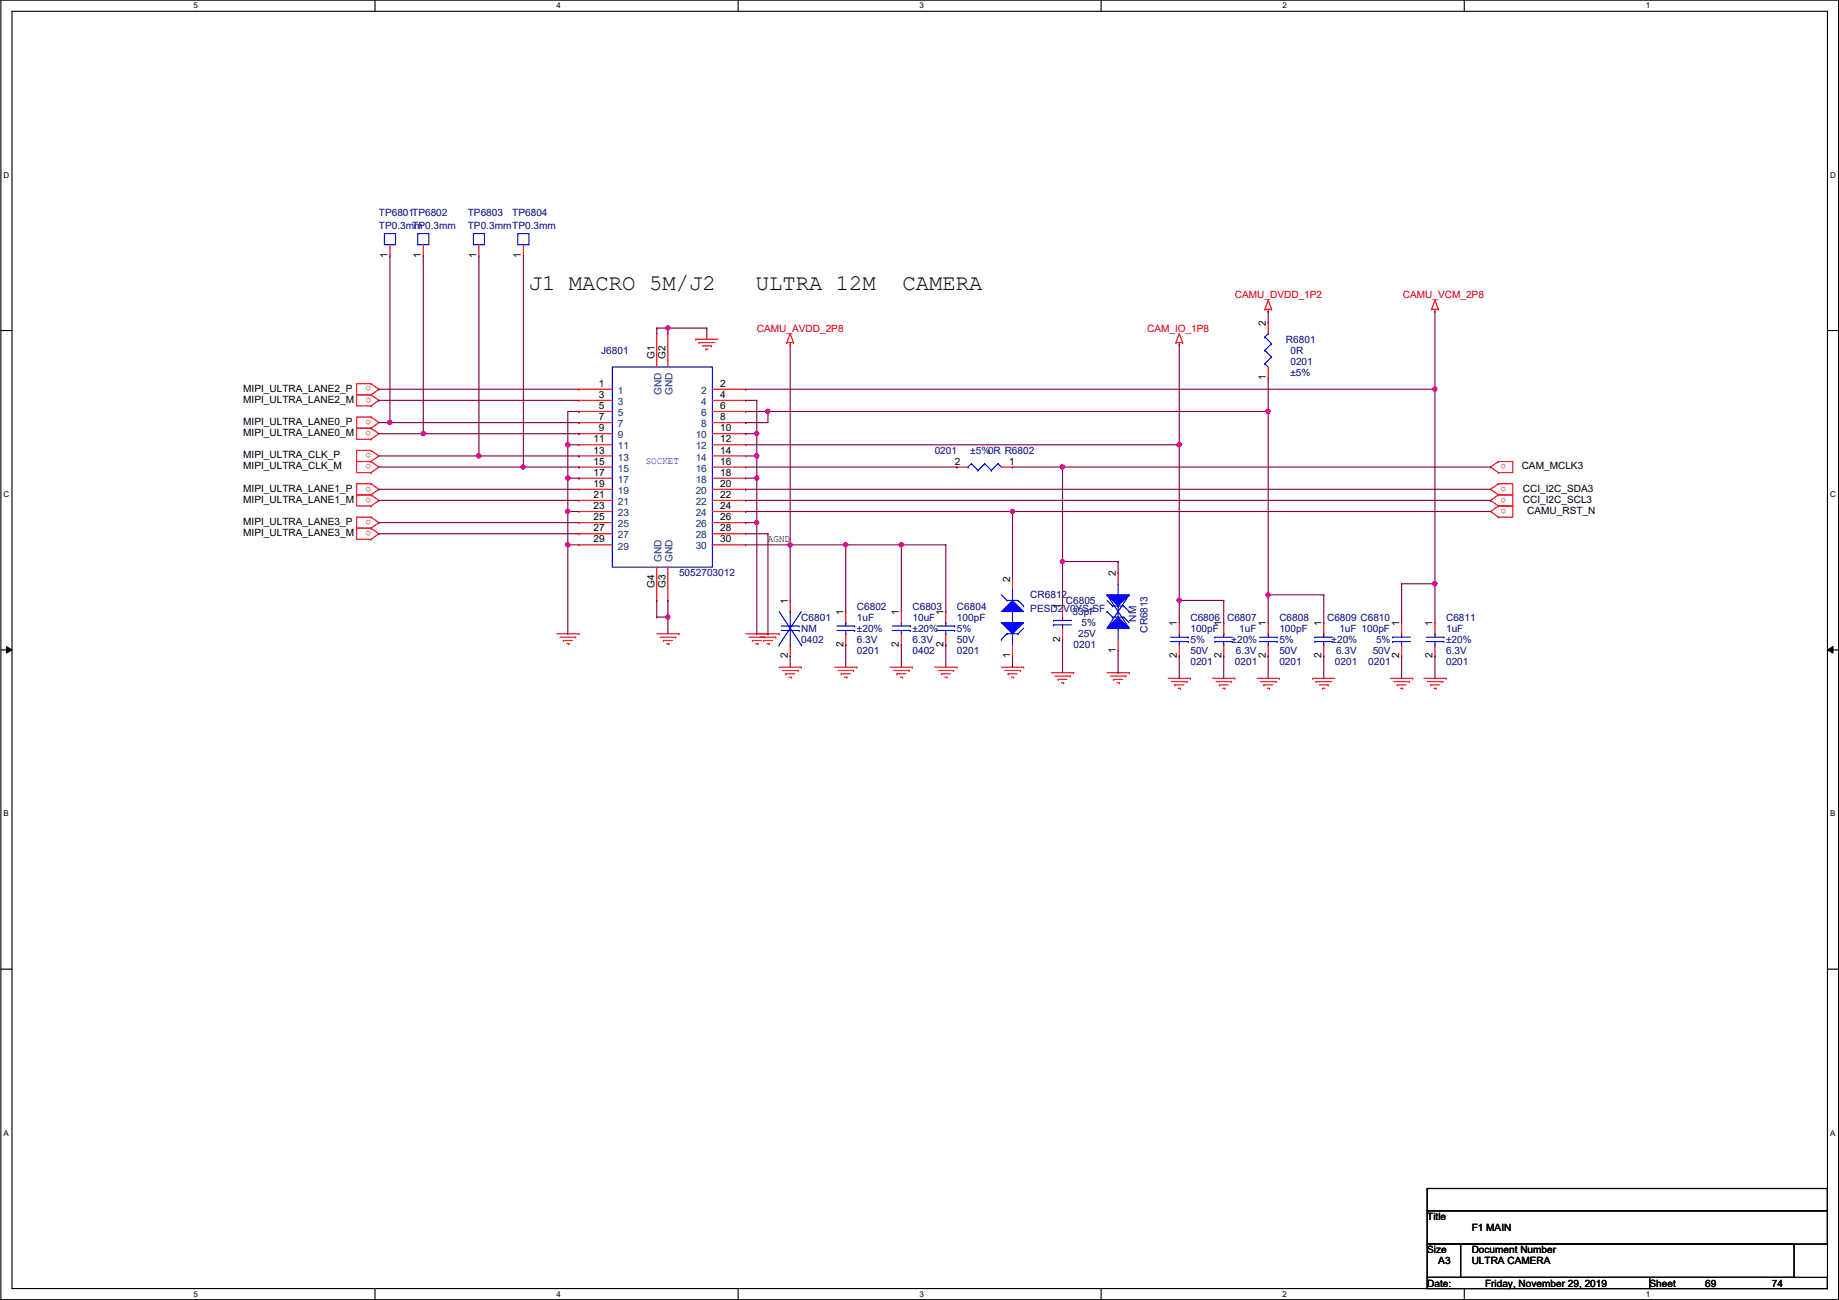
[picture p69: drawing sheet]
<svg xmlns="http://www.w3.org/2000/svg" width="420mm" height="297mm" viewBox="0 0 420 297" stroke-linecap="round" stroke-linejoin="round" font-family="sans-serif">
<defs><g id="words">
<g font-size="5.1">
<text x="120.8" y="66.3">J1 MACRO 5M/J2</text>
<text x="172.7" y="66.3">ULTRA 12M</text>
<text x="206.2" y="66.3">CAMERA</text>
</g>
<g font-size="2.3" fill="#000080">
<text x="86.6" y="49.4">TP6801TP6802</text>
<text x="86.6" y="52.4">TP0.3mm</text>
<text x="94.2" y="52.4">TP0.3mm</text>
<text x="106.9" y="49.4">TP6803</text>
<text x="106.9" y="52.4">TP0.3mmTP0.3mm</text>
<text x="117" y="49.4">TP6804</text>
<text x="137.4" y="80.9">J6801</text>
<text x="293.8" y="78.3">R6801</text>
<text x="294.8" y="80.9">0R</text>
<text x="294.8" y="83.4">0201</text>
<text x="294.8" y="85.9">±5%</text>
<text x="213.5" y="103.7">0201</text>
<text x="221.7" y="103.7">±5%0R R6802</text>
<text x="155.1" y="131.7">5052703012</text>
<text x="235.4" y="136.7">CR6812</text>
<text x="183.1" y="141.8">C6801</text>
<text x="195.8" y="139.3">C6802</text>
<text x="195.8" y="141.8">1uF</text>
<text x="208.5" y="139.3">C6803</text>
<text x="208.5" y="141.8">10uF</text>
<text x="218.6" y="139.3">C6804</text>
<text x="218.6" y="141.8">100pF</text>
<text x="235.4" y="139.8">PESD2V0YS-SF</text>
<text x="243.5" y="138">C6805</text>
<text x="245" y="140.5">33pF</text>
<text x="247.1" y="143.1">5%</text>
<text x="259.6" y="142" transform="rotate(-90 259.6 142)">NM</text>
<text x="272" y="141.8">C6806</text>
<text x="280.4" y="141.8">C6807</text>
<text x="292.3" y="141.8">C6808</text>
<text x="303.2" y="141.8">C6809 C6810</text>
<text x="330.4" y="141.8">C6811</text>
<text x="183.1" y="144.4">NM</text>
<text x="183.1" y="146.9">0402</text>
<text x="195.8" y="149.4">0201</text>
<text x="195.8" y="146.9">6.3V</text>
<text x="195.8" y="144.4">±20%</text>
<text x="208.5" y="149.4">0402</text>
<text x="208.5" y="146.9">6.3V</text>
<text x="208.5" y="144.4">±20%</text>
<text x="218.6" y="149.4">0201</text>
<text x="218.6" y="146.9">50V</text>
<text x="218.6" y="144.4">5%</text>
<text x="245.3" y="148.2">0201</text>
<text x="246.3" y="145.6">25V</text>
<text x="262.1" y="144.6" transform="rotate(-90 262.1 144.6)">CR6813</text>
<text x="272" y="144.4">100pF</text>
<text x="272" y="149.4">50V</text>
<text x="272" y="146.9">5%</text>
<text x="281.4" y="146.9">±20%</text>
<text x="282.4" y="149.4">6.3V</text>
<text x="283.1" y="144.4">1uF</text>
<text x="292.3" y="144.4">100pF</text>
<text x="292.3" y="149.4">50V</text>
<text x="292.3" y="146.9">5%</text>
<text x="304.2" y="146.9">±20%</text>
<text x="305.2" y="149.4">6.3V</text>
<text x="306" y="144.4">1uF 100pF</text>
<text x="313.6" y="149.4">50V</text>
<text x="314.4" y="146.9">5%</text>
<text x="330.4" y="144.4">1uF</text>
<text x="330.4" y="149.4">6.3V</text>
<text x="330.4" y="146.9">±20%</text>
<text x="272" y="152">0201</text>
<text x="282.1" y="152">0201</text>
<text x="292.3" y="152">0201</text>
<text x="305" y="152">0201</text>
<text x="312.6" y="152">0201</text>
<text x="330.4" y="152">0201</text>
</g>
<g font-size="2.3">
<text x="88.5" y="59" transform="rotate(-90 88.5 59)">1</text>
<text x="96.2" y="59" transform="rotate(-90 96.2 59)">1</text>
<text x="108.9" y="59" transform="rotate(-90 108.9 59)">1</text>
<text x="119" y="59" transform="rotate(-90 119 59)">1</text>
<text x="289.2" y="74.5" transform="rotate(-90 289.2 74.5)">2</text>
<text x="149.5" y="82.1" transform="rotate(-90 149.5 82.1)">G1</text>
<text x="152" y="82.1" transform="rotate(-90 152 82.1)">G2</text>
<text x="55.6" y="89.5">MIPI_ULTRA_LANE2_P</text>
<text x="136.8" y="88.4">1</text>
<text x="164.5" y="88.4">2</text>
<text x="289.2" y="86.9" transform="rotate(-90 289.2 86.9)">1</text>
<text x="55.6" y="92">MIPI_ULTRA_LANE2_M</text>
<text x="136.8" y="93.5">5</text>
<text x="136.8" y="90.9">3</text>
<text x="164.5" y="93.5">6</text>
<text x="164.5" y="90.9">4</text>
<text x="55.6" y="99.7">MIPI_ULTRA_LANE0_M</text>
<text x="55.6" y="97.1">MIPI_ULTRA_LANE0_P</text>
<text x="135.6" y="101.1">11</text>
<text x="136.8" y="98.5">9</text>
<text x="136.8" y="96">7</text>
<text x="164.5" y="101.1">12</text>
<text x="164.5" y="98.5">10</text>
<text x="164.5" y="96">8</text>
<text x="55.6" y="107.3">MIPI_ULTRA_CLK_M</text>
<text x="55.6" y="104.7">MIPI_ULTRA_CLK_P</text>
<text x="135.6" y="106.2">15</text>
<text x="135.6" y="103.6">13</text>
<text x="164.5" y="106.2">16</text>
<text x="164.5" y="103.6">14</text>
<text x="218.1" y="106.2">2</text>
<text x="230.6" y="106.2">1</text>
<text x="347.7" y="107.3">CAM_MCLK3</text>
<text x="55.6" y="112.4">MIPI_ULTRA_LANE1_P</text>
<text x="135.6" y="113.8">21</text>
<text x="135.6" y="111.2">19</text>
<text x="135.6" y="108.7">17</text>
<text x="164.5" y="113.8">22</text>
<text x="164.5" y="111.2">20</text>
<text x="164.5" y="108.7">18</text>
<text x="347.9" y="112.4">CCI_I2C_SDA3</text>
<text x="55.6" y="120">MIPI_ULTRA_LANE3_P</text>
<text x="55.6" y="114.9">MIPI_ULTRA_LANE1_M</text>
<text x="135.6" y="118.9">25</text>
<text x="135.6" y="116.3">23</text>
<text x="164.5" y="118.9">26</text>
<text x="164.5" y="116.3">24</text>
<text x="347.9" y="114.9">CCI_I2C_SCL3</text>
<text x="348.9" y="117.4">CAMU_RST_N</text>
<text x="55.6" y="122.5">MIPI_ULTRA_LANE3_M</text>
<text x="135.6" y="123.9">29</text>
<text x="135.6" y="121.4">27</text>
<text x="164.5" y="123.9">30</text>
<text x="164.5" y="121.4">28</text>
<text x="175.5" y="123.8">AGND</text>
<text x="254.9" y="131.6" transform="rotate(-90 254.9 131.6)">2</text>
<text x="149.5" y="134.4" transform="rotate(-90 149.5 134.4)">G4</text>
<text x="152" y="134.4" transform="rotate(-90 152 134.4)">G3</text>
<text x="180" y="138" transform="rotate(-90 180 138)">1</text>
<text x="230.8" y="132.9" transform="rotate(-90 230.8 132.9)">2</text>
<text x="192.7" y="140.5" transform="rotate(-90 192.7 140.5)">1</text>
<text x="205.4" y="140.5" transform="rotate(-90 205.4 140.5)">1</text>
<text x="215.5" y="140.5" transform="rotate(-90 215.5 140.5)">1</text>
<text x="242.2" y="139.2" transform="rotate(-90 242.2 139.2)">1</text>
<text x="268.9" y="143" transform="rotate(-90 268.9 143)">1</text>
<text x="279" y="143" transform="rotate(-90 279 143)">1</text>
<text x="289.2" y="143" transform="rotate(-90 289.2 143)">1</text>
<text x="301.9" y="143" transform="rotate(-90 301.9 143)">1</text>
<text x="319.7" y="143" transform="rotate(-90 319.7 143)">1</text>
<text x="327.3" y="143" transform="rotate(-90 327.3 143)">1</text>
<text x="192.7" y="147.9" transform="rotate(-90 192.7 147.9)">2</text>
<text x="205.4" y="147.9" transform="rotate(-90 205.4 147.9)">2</text>
<text x="215.5" y="147.9" transform="rotate(-90 215.5 147.9)">2</text>
<text x="242.2" y="146.6" transform="rotate(-90 242.2 146.6)">2</text>
<text x="254.9" y="149.1" transform="rotate(-90 254.9 149.1)">1</text>
<text x="180" y="150.4" transform="rotate(-90 180 150.4)">2</text>
<text x="230.8" y="150.4" transform="rotate(-90 230.8 150.4)">1</text>
<text x="268.9" y="150.4" transform="rotate(-90 268.9 150.4)">2</text>
<text x="279" y="150.4" transform="rotate(-90 279 150.4)">2</text>
<text x="289.2" y="150.4" transform="rotate(-90 289.2 150.4)">2</text>
<text x="301.9" y="150.4" transform="rotate(-90 301.9 150.4)">2</text>
<text x="319.7" y="150.4" transform="rotate(-90 319.7 150.4)">2</text>
<text x="327.3" y="150.4" transform="rotate(-90 327.3 150.4)">2</text>
<text x="326.1" y="278.7">Title</text>
<text x="336.2" y="281.3">F1 MAIN</text>
<text x="326.1" y="286.3">Size</text>
<text x="336.2" y="286.3">Document Number</text>
<text x="326.1" y="294">Date:</text>
<text x="328.6" y="288.9">A3</text>
<text x="336.2" y="288.9">ULTRA CAMERA</text>
<text x="339.3" y="294">Friday, November 29, 2019</text>
<text x="376.9" y="294">Sheet</text>
<text x="389.6" y="294">69</text>
<text x="404.8" y="294">74</text>
</g>
<g font-size="2.3" fill="#f00">
<text x="282.1" y="68.2">CAMU_DVDD_1P2</text>
<text x="320.5" y="68.2">CAMU_VCM_2P8</text>
<text x="172.9" y="75.8">CAMU_AVDD_2P8</text>
<text x="262.1" y="75.8">CAM_IO_1P8</text>
<text x="84.8" y="88.3" transform="rotate(180 84.8 88.3)">o</text>
<text x="84.8" y="95.9" transform="rotate(180 84.8 95.9)">o</text>
<text x="84.8" y="90.8" transform="rotate(180 84.8 90.8)">o</text>
<text x="84.8" y="98.5" transform="rotate(180 84.8 98.5)">o</text>
<text x="84.8" y="106.1" transform="rotate(180 84.8 106.1)">o</text>
<text x="84.8" y="103.5" transform="rotate(180 84.8 103.5)">o</text>
<text x="344.1" y="106.1" transform="rotate(180 344.1 106.1)">o</text>
<text x="84.8" y="113.7" transform="rotate(180 84.8 113.7)">o</text>
<text x="84.8" y="111.2" transform="rotate(180 84.8 111.2)">o</text>
<text x="344.1" y="113.7" transform="rotate(180 344.1 113.7)">o</text>
<text x="344.1" y="111.2" transform="rotate(180 344.1 111.2)">o</text>
<text x="84.8" y="118.8" transform="rotate(180 84.8 118.8)">o</text>
<text x="344.1" y="116.2" transform="rotate(180 344.1 116.2)">o</text>
<text x="84.8" y="121.3" transform="rotate(180 84.8 121.3)">o</text>
</g>
<g font-size="2.3" fill="#004080">
<text x="141.2" y="90">1</text>
<text x="160.2" y="90">2</text>
<text x="141.2" y="95.1">5</text>
<text x="141.2" y="92.5">3</text>
<text x="151.1" y="90.2" transform="rotate(-90 151.1 90.2)">GND</text>
<text x="153.7" y="90.2" transform="rotate(-90 153.7 90.2)">GND</text>
<text x="160.2" y="95.1">6</text>
<text x="160.2" y="92.5">4</text>
<text x="141.2" y="100.2">9</text>
<text x="141.2" y="97.6">7</text>
<text x="158.9" y="100.2">10</text>
<text x="160.2" y="97.6">8</text>
<text x="141.2" y="107.8">15</text>
<text x="141.2" y="105.2">13</text>
<text x="141.2" y="102.7">11</text>
<text x="158.9" y="107.8">16</text>
<text x="158.9" y="105.2">14</text>
<text x="158.9" y="102.7">12</text>
<text x="141.2" y="112.9">19</text>
<text x="141.2" y="110.3">17</text>
<text x="158.9" y="112.9">20</text>
<text x="158.9" y="110.3">18</text>
<text x="141.2" y="117.9">23</text>
<text x="141.2" y="115.4">21</text>
<text x="158.9" y="117.9">24</text>
<text x="158.9" y="115.4">22</text>
<text x="141.2" y="125.6">29</text>
<text x="141.2" y="123">27</text>
<text x="141.2" y="120.5">25</text>
<text x="158.9" y="125.6">30</text>
<text x="158.9" y="123">28</text>
<text x="158.9" y="120.5">26</text>
<text x="151.1" y="128.3" transform="rotate(-90 151.1 128.3)">GND</text>
<text x="153.7" y="128.3" transform="rotate(-90 153.7 128.3)">GND</text>
</g>
<text font-size="2.3" fill="#00f" x="147.5" y="106">SOCKET</text>
<g font-size="1.8">
<text x="44.2" y="1.9">5</text>
<text x="127.1" y="1.9">4</text>
<text x="210.1" y="1.9">3</text>
<text x="293" y="1.9">2</text>
<text x="376" y="1.9">1</text>
<text x=".8" y="40.6">D</text>
<text x="418.2" y="40.6">D</text>
<text x=".8" y="113.6">C</text>
<text x="418.2" y="113.6">C</text>
<text x=".8" y="186.6">B</text>
<text x="418.2" y="186.6">B</text>
<text x=".8" y="259.5">A</text>
<text x="418.2" y="259.5">A</text>
<text x="44.2" y="296.3">5</text>
<text x="127.1" y="296.3">4</text>
<text x="210.1" y="296.3">3</text>
<text x="293" y="296.3">2</text>
<text x="376" y="296.3">1</text>
</g>
</g></defs>
<path d="M.2 0h419.9v297h-419.9zM2.7 2.6h414.8v291.8h-414.8z" fill="none" stroke="#000" stroke-width=".25"/>
<g fill="#fff">
<path d="M44.2 .3h1v2h-1z"/>
<path d="M44.2 294.7h1v2h-1z"/>
</g>
<path d="M85.7 0v2.6M85.7 294.4v2.6" fill="none" stroke="#000" stroke-width=".25"/>
<g fill="#fff">
<path d="M127.1 .3h1v2h-1z"/>
<path d="M127.1 294.7h1v2h-1z"/>
</g>
<path d="M168.6 0v2.6M168.6 294.4v2.6" fill="none" stroke="#000" stroke-width=".25"/>
<g fill="#fff">
<path d="M210.1 .3h1v2h-1z"/>
<path d="M210.1 294.7h1v2h-1z"/>
</g>
<path d="M251.6 0v2.6M251.6 294.4v2.6" fill="none" stroke="#000" stroke-width=".25"/>
<g fill="#fff">
<path d="M293 .3h1v2h-1z"/>
<path d="M293 294.7h1v2h-1z"/>
</g>
<path d="M334.5 0v2.6M334.5 294.4v2.6" fill="none" stroke="#000" stroke-width=".25"/>
<g fill="#fff">
<path d="M376 .3h1v2h-1z"/>
<path d="M376 294.7h1v2h-1z"/>
<path d="M.8 39h1.3v2h-1.3z"/>
<path d="M418.2 39h1.2v2h-1.2z"/>
<path d="M.8 112h1.3v2h-1.3z"/>
<path d="M418.2 112h1.2v2h-1.2z"/>
</g>
<path d="M.2 75.5h2.5M417.5 75.5h2.6" fill="none" stroke="#000" stroke-width=".25"/>
<g fill="#fff">
<path d="M.8 185h1.2v1.9h-1.2z"/>
<path d="M418.2 185h1.1v1.9h-1.1z"/>
</g>
<path d="M.2 148.5h2.5M417.5 148.5h2.6" fill="none" stroke="#000" stroke-width=".25"/>
<path d="M1.5 147.7l1.2 .8-1.2 .7zM417.5 148.5l1.3-.8v1.5z" fill="#000"/>
<path d="M1.5 147.7l1.2 .8-1.2 .7zM417.5 148.5l1.3-.8v1.5z" fill="none" stroke="#000" stroke-width=".23"/>
<g fill="#fff">
<path d="M.8 257.9h1.2v2h-1.2z"/>
<path d="M418.2 257.9h1.1v2h-1.1z"/>
</g>
<path d="M.2 221.4h2.5M417.5 221.4h2.6M326.1 271.6h91.4v5h-91.4zM326.1 276.6h91.4v7.7h-91.4zM326.1 284.3h7.6v7.6h-7.6zM326.1 291.9h50.8v2.5h-50.8zM333.7 284.3h76.2v7.6h-76.2zM376.9 291.9h40.6v2.5h-40.6z" fill="none" stroke="#000" stroke-width=".25"/>
<g fill="none" stroke="#f00" stroke-width=".25">
<path d="M89.1 58.5h.1M89.1 55.9v2.6M96.7 58.5h.1M96.7 55.9v2.6M109.4 58.5h.1M109.4 55.9v2.6M119.6 58.5h.1M119.6 55.9v2.6M150.1 76.2h.1M150.1 76.2v7.7M152.6 76.2h.1M152.6 76.2v7.7"/>
<path d="M158.9 77.5h.1M158.9 77.5h5.1M159.7 78.3h.1M159.7 78.3h3.6M160.5 79h2M161.2 79.8h.1M161.2 79.8h.5M162.5 79h.1M179.8 78.3h.1M179.8 78.3h1.5M180.5 78.8h.1M180.5 76.2h.1"/>
<path d="M180.5 78.3v.5M180.5 76.2l-.7 2.1M180.5 76.2l.8 2.1M181.3 78.3h.1M268.7 78.3h.1M268.7 78.3h1.5M269.4 78.8h.1M269.4 76.2h.1M269.4 78.3v.5M269.4 76.2l.8 2.1M269.4 76.2l-.7 2.1M270.2 78.3h.1"/>
<path d="M289 70.7h.1M289 70.7h1.5M289.7 73.7h.1M289.7 73.7v2.5M289.8 71.2h.1M289.8 68.6h.1M289.8 70.7v.5M289.8 68.6l-.8 2.1M289.8 68.6l.7 2.1M290.5 70.7h.1M327.1 70.7h.1M327.1 70.7h1.5"/>
<path d="M327.9 71.2h.1M327.9 68.6h.1M327.9 70.7v.5M327.9 68.6l.7 2.1M327.9 68.6l-.8 2.1M328.6 70.7h.1M84.8 97.8h-3.3v2.6h3.3M84.8 97.8l1.8 1.3-1.8 1.3M84.8 97.8h.1M84.8 95.3h.1M84.8 95.3h-3.3v2.5h3.3M84.8 95.3l1.8 1.3-1.8 1.2"/>
<path d="M84.8 92.8h.1M84.8 90.2h-3.3v2.6h3.3M84.8 90.2l1.8 1.3-1.8 1.3M84.8 90.2h.1M84.8 87.7h.1M84.8 87.7h-3.3v2.5h3.3M84.8 87.7l1.8 1.2-1.8 1.3M132.3 99.1h.1M132.3 99.1h7.6M132.3 96.6h.1M132.3 96.6h7.6M132.3 94h.1"/>
<path d="M132.3 94h7.6M132.3 91.5h.1M132.3 91.5h7.6M132.3 88.9h.1M132.3 88.9h7.6M162.8 99.1h7.6M162.8 96.6h7.6M162.8 94h7.6M162.8 91.5h7.6M162.8 88.9h7.6M170.4 99.1h.1M170.4 96.6h.1"/>
<path d="M170.4 94h.1M170.4 91.5h.1M170.4 88.9h.1M289.7 86.4h.1M289.7 83.9v2.5M84.8 118.2h.1M84.8 118.2h-3.3v2.5h3.3M84.8 118.2l1.8 1.2-1.8 1.3M84.8 115.6h.1M84.8 113.1h-3.3v2.5h3.3M84.8 113.1l1.8 1.2-1.8 1.3M84.8 113.1h.1"/>
<path d="M84.8 110.5h.1M84.8 110.5h-3.3v2.6h3.3M84.8 110.5l1.8 1.3-1.8 1.3M84.8 108h.1M84.8 105.5h-3.3v2.5h3.3M84.8 105.5l1.8 1.2-1.8 1.3M84.8 105.5h.1M84.8 102.9h.1M84.8 102.9h-3.3v2.6h3.3M84.8 102.9l1.8 1.3-1.8 1.3M84.8 100.4h.1M132.3 119.4h.1"/>
<path d="M132.3 119.4h7.6M132.3 116.9h.1M132.3 116.9h7.6M132.3 114.3h.1M132.3 114.3h7.6M132.3 111.8h.1M132.3 111.8h7.6M132.3 109.3h.1M132.3 109.3h7.6M132.3 106.7h.1M132.3 106.7h7.6M132.3 104.2h.1"/>
<path d="M132.3 104.2h7.6M132.3 101.6h.1M132.3 101.6h7.6M162.8 119.4h7.6M162.8 116.9h7.6M162.8 114.3h7.6M162.8 111.8h7.6M162.8 109.3h7.6M162.8 106.7h7.6M162.8 104.2h7.6M162.8 101.6h7.6M170.4 119.4h.1"/>
<path d="M170.4 116.9h.1M170.4 114.3h.1M170.4 111.8h.1M170.4 109.3h.1M170.4 106.7h.1M170.4 104.2h.1M170.4 101.6h.1M342.3 113.1h3.3v2.5h-3.3M342.3 113.1l-1.7 1.2 1.7 1.3M342.3 113.1h.1M342.3 110.5h.1M342.3 110.5h3.3v2.6h-3.3"/>
<path d="M342.3 110.5l-1.7 1.3 1.7 1.3M342.3 108h.1M342.3 105.5h.1M342.3 105.5h3.3v2.5h-3.3M342.3 105.5l-1.7 1.2 1.7 1.3M342.3 118.2h.1M342.3 115.6h.1M342.3 115.6h3.3v2.6h-3.3M342.3 115.6l-1.7 1.3 1.7 1.3M84.8 123.2h.1M84.8 120.7h-3.3v2.5h3.3M84.8 120.7l1.8 1.3-1.8 1.2"/>
<path d="M84.8 120.7h.1M132.3 124.5h.1M132.3 124.5h7.6M132.3 122h.1M132.3 122h7.6M150.1 137.2h.1M150.1 129.6v7.6M152.6 137.2h.1M152.6 129.6v7.6M162.8 124.5h7.6M162.8 122h7.6M170.4 124.5h.1"/>
<path d="M170.4 122h.1M180.5 137.2h.1M180.5 137.2v2.5M193.2 139.7h.1M193.2 139.7v2.6M205.9 139.7h.1M205.9 139.7v2.6M216.1 139.7h.1M216.1 139.7v2.6M242.8 138.5h.1M242.8 138.5v2.5M127.2 144.8h5.1"/>
<path d="M128 145.6h3.5M128.7 146.3h.1M128.7 146.3h2.1M129.5 147.1h.5M130 147.1h.1M131.5 145.6h.1M132.3 144.8h.1M150.1 144.8h5M150.8 145.6h3.6M151.6 146.3h.1M151.6 146.3h2M152.3 147.1h.6"/>
<path d="M152.9 147.1h.1M154.4 145.6h.1M155.1 144.8h.1M170.4 144.8h7.6M171.1 145.6h6.1M171.9 146.3h.1M171.9 146.3h2M172.7 147.1h.5M173.2 147.1h.1M174.4 146.3h.1M174.4 146.3h2.1M174.7 145.6h.1"/>
<path d="M175.2 147.1h.5M175.5 144.8h.1M175.7 147.1h.1M177.2 145.6h.1M178 144.8h.1M178 152.4h5.1M178.8 153.2h3.5M179.5 154h.1M179.5 154h2.1M180.3 154.7h.5M180.5 149.9h.1M180.5 147.4v2.5"/>
<path d="M180.8 154.7h.1M182.3 153.2h.1M183.1 152.4h.1M190.7 152.4h5.1M191.5 153.2h3.5M192.2 154h.1M192.2 154h2.1M193 154.7h.5M193.2 147.4h.1M193.2 144.8v2.6M193.5 154.7h.1M195 153.2h.1"/>
<path d="M195.8 152.4h.1M203.4 152.4h5.1M204.2 153.2h3.5M204.9 154h.1M204.9 154h2.1M205.7 154.7h.5M205.9 147.4h.1M205.9 144.8v2.6M206.2 154.7h.1M207.7 153.2h.1M208.5 152.4h.1M213.6 152.4h5"/>
<path d="M214.3 153.2h3.6M215.1 154h.1M215.1 154h2M215.8 154.7h.6M216.1 147.4h.1M216.1 144.8v2.6M216.4 154.7h.1M217.9 153.2h.1M218.6 152.4h.1M228.8 152.4h5.1M229.6 153.2h3.5M230.3 154h.1"/>
<path d="M230.3 154h2.1M231.1 154.7h.5M231.6 154.7h.1M233.1 153.2h.1M233.9 152.4h.1M240.2 153.7h5.1M241 154.5h3.5M241.8 155.2h.1M241.8 155.2h2M242.5 156h.5M242.8 146.1h.1M242.8 143.5v2.6"/>
<path d="M243 156h.1M244.5 154.5h.1M245.3 153.7h.1M252.9 153.7h5.1M253.7 154.5h3.5M254.5 155.2h.1M254.5 155.2h2M255.2 156h.5M255.7 156h.1M257.2 154.5h.1M258 153.7h.1M266.9 155h5.1"/>
<path d="M267.7 155.7h3.5M268.4 156.5h.1M268.4 156.5h2.1M269.2 157.3h.5M269.4 149.9h.1M269.4 147.4v2.5M269.4 142.3h.1M269.4 142.3v2.5M269.7 157.3h.1M271.2 155.7h.1M272 155h.1M277.1 155h5"/>
<path d="M277.8 155.7h3.6M278.6 156.5h.1M278.6 156.5h2M279.3 157.3h.6M279.6 149.9h.1M279.6 147.4v2.5M279.6 142.3h.1M279.6 142.3v2.5M279.9 157.3h.1M281.4 155.7h.1M282.1 155h.1M287.2 155h5.1"/>
<path d="M288 155.7h3.5M288.7 156.5h.1M288.7 156.5h2.1M289.5 157.3h.5M289.8 149.9h.1M289.8 147.4v2.5M289.8 142.3h.1M289.8 142.3v2.5M290 157.3h.1M291.5 155.7h.1M292.3 155h.1M299.9 155h.1"/>
<path d="M299.9 155h5.1M300.7 155.7h.1M300.7 155.7h3.5M301.4 156.5h2.1M302.2 157.3h.1M302.2 157.3h.5M302.4 149.9h.1M302.4 147.4v2.5M302.4 142.3h.1M302.4 142.3v2.5M303.5 156.5h.1M317.7 155h5.1"/>
<path d="M318.5 155.7h3.5M319.2 156.5h.1M319.2 156.5h2.1M320 157.3h.5M320.5 157.3h.1M322 155.7h.1M322.8 155h.1M325.3 155h5.1M326.1 155.7h3.5M326.8 156.5h.1M326.8 156.5h2.1M327.6 157.3h.5"/>
<path d="M327.9 149.9h.1M327.9 147.4v2.5M327.9 142.3h.1M327.9 142.3v2.5M328.1 157.3h.1M329.6 155.7h.1M330.4 155h.1"/>
</g>
<g fill="none" stroke="#00f" stroke-width=".25">
<path d="M87.8 53.4h2.6v2.5h-2.6zM95.4 53.4h2.6v2.5h-2.6zM108.1 53.4h2.6v2.5h-2.6zM118.3 53.4h2.5v2.5h-2.5zM289 77h.1M289 77l1.5 1.5M289.7 76.2h.1M289.7 76.2l-.7 .8M290.5 78.5h.1M290.5 78.5l-1.5 1.5M139.9 83.9h22.9v45.7h-22.9zM289 83.1h.1"/>
<path d="M289 80h.1M289 83.1l.7 .8M289 80l1.5 1.6M290.5 81.6h.1M290.5 81.6l-1.5 1.5M178 139.7l5.1 7.7M180.5 139.7h.1M180.5 139.7v3.3M183.1 139.7l-5.1 7.7M178 147.4h.1M178.5 143h4.1M178.5 144.1h4.1"/>
<path d="M180.5 147.4h.1M180.5 144.1v3.3M182.6 143h.1M182.6 144.1h.1M183.1 147.4h.1M191.2 143h4.1M191.2 144.1h4.1M193.2 142.3h.1M193.2 144.8h.1M193.2 142.3v.7M193.2 144.1v.7M195.3 143h.1"/>
<path d="M195.3 144.1h.1M203.9 143h4.1M203.9 144.1h4.1M205.9 142.3h.1M205.9 144.8h.1M205.9 142.3v.7M205.9 144.1v.7M208 143h.1M208 144.1h.1M214.1 143h4M214.1 144.1h4M216.1 142.3h.1"/>
<path d="M216.1 144.8h.1M216.1 142.3v.7M216.1 144.1v.7M218.1 143h.1M218.1 144.1h.1M240.7 141.8h.1M240.7 142.8h.1M240.7 141.8h4.1M240.7 142.8h4.1M242.8 141h.1M242.8 143.5h.1M242.8 141v.8"/>
<path d="M242.8 142.8v.7M267.4 145.6h4.1M267.4 146.6h4.1M269.4 144.8h.1M269.4 147.4h.1M269.4 144.8v.8M269.4 146.6v.8M271.5 145.6h.1M271.5 146.6h.1M277.6 145.6h.1M277.6 146.6h.1M277.6 145.6h4"/>
<path d="M277.6 146.6h4M279.6 144.8h.1M279.6 147.4h.1M279.6 144.8v.8M279.6 146.6v.8M287.7 145.6h4.1M287.7 146.6h4.1M289.8 144.8h.1M289.8 147.4h.1M289.8 144.8v.8M289.8 146.6v.8M291.8 145.6h.1"/>
<path d="M291.8 146.6h.1M300.4 145.6h.1M300.4 146.6h.1M300.4 145.6h4.1M300.4 146.6h4.1M302.4 144.8h.1M302.4 147.4h.1M302.4 144.8v.8M302.4 146.6v.8M325.8 145.6h4.1M325.8 146.6h4.1M327.9 144.8h.1"/>
<path d="M327.9 147.4h.1M327.9 144.8v.8M327.9 146.6v.8M329.9 145.6h.1M329.9 146.6h.1"/>
</g>
<path d="M228.8 142.3h5.1l-2.6 2.5z" fill="#00f"/>
<path d="M231.3 139.7h.1M231.3 139.7v2.6M228.8 142.3h5.1l-2.6 2.5zM228.8 146.1h.1M230.1 144.8h.1M230.1 144.8h2.5M230.1 144.8l-1.3 1.3M231.3 144.8h.1M231.3 144.8v2.6M232.6 144.8h.1M233.9 143.5l-1.3 1.3" fill="none" stroke="#00f" stroke-width=".25"/>
<path d="M231.3 137.2l2.6 2.5h-5.1z" fill="#00f"/>
<path d="M228.8 135.9l1.3 1.3M230.1 137.2h.1M230.1 137.2h2.5M231.3 137.2l2.6 2.5h-5.1zM231.3 134.7h.1M231.3 134.7v2.5M232.6 137.2h.1M232.6 137.2l1.3 1.3M233.9 138.5h.1" fill="none" stroke="#00f" stroke-width=".25"/>
<path d="M231.3 132.1h.1M231.3 132.1v2.6M231.3 149.9h.1M231.3 147.4v2.5" fill="none" stroke="#f00" stroke-width=".25"/>
<path d="M252.9 143.5l2.6-2.5 2.5 2.5z" fill="#00f"/>
<path d="M252.9 139.7h.1M252.9 139.7l1.3 1.3M255.5 138.5h.1M255.5 138.5v2.5M252.9 143.5l2.6-2.5 2.5 2.5zM254.2 141h.1M254.2 141h2.5M255.5 143.5h.1M255.5 143.5v2.6M256.7 141h.1M256.7 141l1.3 1.3" fill="none" stroke="#00f" stroke-width=".25"/>
<path d="M252.9 135.9h5.1l-2.5 2.6z" fill="#00f"/>
<g fill="none" stroke="#00f" stroke-width=".25">
<path d="M221.2 106.7h.1M221.9 106h.1M221.9 106l1.6 1.5M221.9 106l-.7 .7M223.5 107.5h.1M225 106h.1M225 106l1.5 1.5M225 106l-1.5 1.5M226.5 107.5h.1M228 106h.1M228 106l.8 .7M228 106l-1.5 1.5"/>
<path d="M252.9 135.9h5.1l-2.5 2.6zM252.9 135.9h.1M252.9 137.2l1.3 1.3M252.9 135.9l5.1 7.6M254.2 138.5h.1M254.2 138.5h2.5M255.5 133.4h.1M255.5 133.4v2.5M256.7 138.5h.1M256.7 138.5l1.3 1.2M258 139.7h.1M258 135.9h.1"/>
<path d="M258 135.9l-5.1 7.6M318.2 145.6h.1M318.2 146.6h.1M318.2 145.6h4.1M318.2 146.6h4.1M320.2 144.8h.1M320.2 147.4h.1M320.2 144.8v.8M320.2 146.6v.8"/>
</g>
<path d="M218.6 106.7h.1M218.6 106.7h2.6M228.8 106.7h2.5M231.3 106.7h.1M255.5 130.8h.1M255.5 130.8v2.6M255.5 148.6h.1M255.5 146.1v2.5M320.2 149.9h.1M320.2 147.4v2.5M320.2 142.3h.1M320.2 142.3v2.5" fill="none" stroke="#f00" stroke-width=".25"/>
<path d="M150.1 75h.1M150.1 75h11.4M150.1 75v1.2M152.6 75h.1" fill="none" stroke="#800040" stroke-width=".25"/>
<circle cx="152.6" cy="74.9" r=".49" fill="#f0f"/>
<circle cx="152.6" cy="74.9" r=".49" fill="none" stroke="#f0f" stroke-width=".25"/>
<path d="M152.6 75h.1M152.6 75v1.2M161.5 75h.1M161.5 75v2.5M180.5 78.8v45.7M180.5 124.5h.1" fill="none" stroke="#800040" stroke-width=".25"/>
<circle cx="180.5" cy="124.5" r=".49" fill="#f0f"/>
<circle cx="180.5" cy="124.5" r=".49" fill="none" stroke="#f0f" stroke-width=".25"/>
<g fill="none" stroke="#800040" stroke-width=".25">
<path d="M269.4 78.8h.1M269.4 78.8v22.8M289.7 71.2h.1M289.7 71.2v2.5M327.8 71.2v17.7M289.7 94h.1M289.7 86.4v7.6M327.8 88.9h.1M231.3 116.9h.1M231.3 116.9h109.2M231.3 116.9v15.2M242.8 106.7h.1"/>
<path d="M242.8 106.7v21.6"/>
</g>
<circle cx="242.7" cy="128.3" r=".49" fill="#f0f"/>
<circle cx="242.7" cy="128.3" r=".49" fill="none" stroke="#f0f" stroke-width=".25"/>
<path d="M242.8 106.7h97.7M340.5 106.7h.1" fill="none" stroke="#800040" stroke-width=".25"/>
<circle cx="242.7" cy="106.7" r=".49" fill="#f0f"/>
<circle cx="242.7" cy="106.7" r=".49" fill="none" stroke="#f0f" stroke-width=".25"/>
<path d="M180.5 124.5h.1M180.5 124.5h25.4M180.5 124.5v12.7M193.2 124.5h.1M193.2 124.5v15.2" fill="none" stroke="#800040" stroke-width=".25"/>
<circle cx="193.2" cy="124.5" r=".49" fill="#f0f"/>
<circle cx="193.2" cy="124.5" r=".49" fill="none" stroke="#f0f" stroke-width=".25"/>
<path d="M205.9 124.5h.1M205.9 124.5h10.2" fill="none" stroke="#800040" stroke-width=".25"/>
<circle cx="205.9" cy="124.5" r=".49" fill="#f0f"/>
<circle cx="205.9" cy="124.5" r=".49" fill="none" stroke="#f0f" stroke-width=".25"/>
<g fill="none" stroke="#800040" stroke-width=".25">
<path d="M150.1 137.2h.1M150.1 137.2v3.8M152.6 137.2h.1M152.6 137.2v7.6M216.1 124.5h.1M216.1 124.5v15.2M242.8 128.3h.1M242.8 128.3v10.2M242.8 128.3h12.7M255.5 128.3h.1M255.5 128.3v2.5M269.4 137.2h.1"/>
<path d="M269.4 137.2h10.2M269.4 137.2v5.1M279.6 137.2h.1M279.6 137.2v5.1M289.7 135.9h.1M289.7 135.9v6.4M302.4 135.9h.1M302.4 135.9v6.4M320.2 133.4h.1M320.2 133.4v8.9M320.2 133.4h7.6M327.8 133.4h.1"/>
<path d="M327.8 133.4v8.9M150.1 141h.1M150.1 141h2.5M152.6 141h.1"/>
</g>
<circle cx="152.6" cy="141" r=".49" fill="#f0f"/>
<circle cx="152.6" cy="141" r=".49" fill="none" stroke="#f0f" stroke-width=".25"/>
<g fill="none" stroke="#800040" stroke-width=".25">
<path d="M86.6 88.9h.1M86.6 91.5h.1M86.6 88.9h45.7M86.6 91.5h45.7M86.6 96.6h2.5M86.6 99.1h10.1M89.1 96.6h.1M96.7 99.1h.1M86.6 104.2h22.8M109.4 104.2h.1M180.5 149.9h.1M180.5 149.9v2.5"/>
<path d="M193.2 147.4h.1M193.2 147.4v5M205.9 147.4h.1M205.9 147.4v5M216.1 147.4h.1M216.1 147.4v5M231.3 149.9h.1M231.3 149.9v2.5M242.8 146.1h.1M242.8 146.1v7.6M255.5 153.7h.1M255.5 148.6v5.1"/>
<path d="M269.4 149.9h.1M269.4 149.9v5.1M279.6 149.9h.1M279.6 149.9v5.1M289.7 149.9h.1M289.7 149.9v5.1M302.4 149.9h.1M302.4 149.9v5.1M320.2 149.9h.1M320.2 149.9v5.1M327.8 149.9h.1M327.8 149.9v5.1"/>
</g>
<circle cx="109.4" cy="104.2" r=".49" fill="#f0f"/>
<circle cx="109.4" cy="104.2" r=".49" fill="none" stroke="#f0f" stroke-width=".25"/>
<path d="M129.7 94v7.6M86.6 111.8h.1M86.6 114.3h.1M86.6 119.4h.1M86.6 106.7h33M86.6 111.8h45.7M86.6 114.3h45.7M86.6 119.4h45.7M119.6 106.7h.1M129.7 101.6h.1M86.6 122h.1M86.6 122h45.7" fill="none" stroke="#800040" stroke-width=".25"/>
<circle cx="129.7" cy="101.6" r=".49" fill="#f0f"/>
<circle cx="129.7" cy="101.6" r=".49" fill="none" stroke="#f0f" stroke-width=".25"/>
<path d="M129.7 94h2.6M132.3 94h.1M129.7 101.6h.1M129.7 109.3h.1M129.7 116.9h.1M129.7 101.6h2.6M129.7 101.6v15.3M129.7 109.3h2.6M132.3 109.3h.1" fill="none" stroke="#800040" stroke-width=".25"/>
<circle cx="129.7" cy="109.2" r=".49" fill="#f0f"/>
<circle cx="129.7" cy="109.2" r=".49" fill="none" stroke="#f0f" stroke-width=".25"/>
<circle cx="129.7" cy="116.8" r=".49" fill="#f0f"/>
<circle cx="129.7" cy="116.8" r=".49" fill="none" stroke="#f0f" stroke-width=".25"/>
<path d="M129.7 116.9h.1M129.7 116.9h2.6M129.7 116.9v27.9M129.7 124.5h.1M129.7 124.5h2.6M129.7 144.8h.1" fill="none" stroke="#800040" stroke-width=".25"/>
<circle cx="129.7" cy="124.5" r=".49" fill="#f0f"/>
<circle cx="129.7" cy="124.5" r=".49" fill="none" stroke="#f0f" stroke-width=".25"/>
<path d="M170.4 88.9h157.4M327.8 88.9h.1" fill="none" stroke="#800040" stroke-width=".25"/>
<circle cx="327.8" cy="88.9" r=".49" fill="#f0f"/>
<circle cx="327.8" cy="88.9" r=".49" fill="none" stroke="#f0f" stroke-width=".25"/>
<path d="M170.4 96.6h.1M170.4 94h119.3M175.5 94h.1M175.5 94v2.6h-5.1" fill="none" stroke="#800040" stroke-width=".25"/>
<circle cx="289.7" cy="94" r=".49" fill="#f0f"/>
<circle cx="289.7" cy="94" r=".49" fill="none" stroke="#f0f" stroke-width=".25"/>
<circle cx="175.4" cy="94" r=".49" fill="#f0f"/>
<circle cx="175.4" cy="94" r=".49" fill="none" stroke="#f0f" stroke-width=".25"/>
<path d="M289.7 94v41.9M289.7 135.9h.1M289.7 135.9h12.7" fill="none" stroke="#800040" stroke-width=".25"/>
<circle cx="289.7" cy="135.9" r=".49" fill="#f0f"/>
<circle cx="289.7" cy="135.9" r=".49" fill="none" stroke="#f0f" stroke-width=".25"/>
<path d="M170.4 99.1h.1M170.4 99.1h2.5v5.1M170.4 101.6h99M172.9 104.2h.1M269.4 101.6h.1" fill="none" stroke="#800040" stroke-width=".25"/>
<circle cx="269.4" cy="101.6" r=".49" fill="#f0f"/>
<circle cx="269.4" cy="101.6" r=".49" fill="none" stroke="#f0f" stroke-width=".25"/>
<path d="M269.4 101.6v35.6M269.4 137.2h.1" fill="none" stroke="#800040" stroke-width=".25"/>
<circle cx="269.4" cy="137.2" r=".49" fill="#f0f"/>
<circle cx="269.4" cy="137.2" r=".49" fill="none" stroke="#f0f" stroke-width=".25"/>
<path d="M170.4 104.2h2.5M172.9 104.2h.1M172.9 109.3h.1M172.9 104.2v5.1" fill="none" stroke="#800040" stroke-width=".25"/>
<circle cx="172.9" cy="104.2" r=".49" fill="#f0f"/>
<circle cx="172.9" cy="104.2" r=".49" fill="none" stroke="#f0f" stroke-width=".25"/>
<path d="M170.4 106.7h48.2M170.4 109.3h2.5M172.9 109.3h.1M172.9 119.4h.1M172.9 109.3v10.1M218.6 106.7h.1" fill="none" stroke="#800040" stroke-width=".25"/>
<circle cx="172.9" cy="109.2" r=".49" fill="#f0f"/>
<circle cx="172.9" cy="109.2" r=".49" fill="none" stroke="#f0f" stroke-width=".25"/>
<circle cx="172.9" cy="119.4" r=".49" fill="#f0f"/>
<circle cx="172.9" cy="119.4" r=".49" fill="none" stroke="#f0f" stroke-width=".25"/>
<path d="M170.4 111.8h.1M170.4 111.8h170.1M170.4 114.3h170.1M170.4 116.9h60.9M231.3 116.9h.1M340.5 114.3h.1" fill="none" stroke="#800040" stroke-width=".25"/>
<circle cx="231.3" cy="116.8" r=".49" fill="#f0f"/>
<circle cx="231.3" cy="116.8" r=".49" fill="none" stroke="#f0f" stroke-width=".25"/>
<path d="M170.4 91.5h2.5M172.9 91.5h.1M172.9 99.1h.1M172.9 91.5v7.6M170.4 119.4h2.5M172.9 119.4h.1M172.9 119.4v25.4M170.4 122h5.1M175.5 122h.1M175.5 122v22.8M172.9 144.8h.1M175.5 144.8h.1" fill="none" stroke="#800040" stroke-width=".25"/>
<circle cx="172.9" cy="99.1" r=".49" fill="#f0f"/>
<circle cx="172.9" cy="99.1" r=".49" fill="none" stroke="#f0f" stroke-width=".25"/>
<path d="M327.8 88.9v44.5M170.4 124.5h10.1M180.5 124.5h.1M205.9 124.5h.1M205.9 124.5v15.2M327.8 133.4h.1" fill="none" stroke="#800040" stroke-width=".25"/>
<circle cx="327.8" cy="133.4" r=".49" fill="#f0f"/>
<circle cx="327.8" cy="133.4" r=".49" fill="none" stroke="#f0f" stroke-width=".25"/>
<path d="M89.1 58.5v38.1M89.1 96.6h.1" fill="none" stroke="#800040" stroke-width=".25"/>
<circle cx="89.1" cy="96.5" r=".49" fill="#f0f"/>
<circle cx="89.1" cy="96.5" r=".49" fill="none" stroke="#f0f" stroke-width=".25"/>
<path d="M96.7 58.5v40.6M96.7 99.1h.1" fill="none" stroke="#800040" stroke-width=".25"/>
<circle cx="96.7" cy="99.1" r=".49" fill="#f0f"/>
<circle cx="96.7" cy="99.1" r=".49" fill="none" stroke="#f0f" stroke-width=".25"/>
<path d="M109.4 58.5v45.7M119.6 58.5v48.2M109.4 104.2h.1M119.6 106.7h.1" fill="none" stroke="#800040" stroke-width=".25"/>
<circle cx="119.6" cy="106.7" r=".49" fill="#f0f"/>
<circle cx="119.6" cy="106.7" r=".49" fill="none" stroke="#f0f" stroke-width=".25"/>
<path d="M89.1 96.6h43.2M96.7 99.1h35.6M132.3 99.1h.1M132.3 96.6h.1M109.4 104.2h22.9M119.6 106.7h12.7M132.3 106.7h.1M132.3 104.2h.1M231.3 106.7h11.5M242.8 106.7h.1" fill="none" stroke="#800040" stroke-width=".25"/>
<circle cx="152.6" cy="74.9" r=".49" fill="#f0f"/>
<circle cx="152.6" cy="74.9" r=".49" fill="none" stroke="#f0f" stroke-width=".25"/>
<circle cx="180.5" cy="124.5" r=".49" fill="#f0f"/>
<circle cx="180.5" cy="124.5" r=".49" fill="none" stroke="#f0f" stroke-width=".25"/>
<circle cx="242.7" cy="128.3" r=".49" fill="#f0f"/>
<circle cx="242.7" cy="128.3" r=".49" fill="none" stroke="#f0f" stroke-width=".25"/>
<circle cx="242.7" cy="106.7" r=".49" fill="#f0f"/>
<circle cx="242.7" cy="106.7" r=".49" fill="none" stroke="#f0f" stroke-width=".25"/>
<circle cx="193.2" cy="124.5" r=".49" fill="#f0f"/>
<circle cx="193.2" cy="124.5" r=".49" fill="none" stroke="#f0f" stroke-width=".25"/>
<circle cx="205.9" cy="124.5" r=".49" fill="#f0f"/>
<circle cx="205.9" cy="124.5" r=".49" fill="none" stroke="#f0f" stroke-width=".25"/>
<circle cx="152.6" cy="141" r=".49" fill="#f0f"/>
<circle cx="152.6" cy="141" r=".49" fill="none" stroke="#f0f" stroke-width=".25"/>
<circle cx="109.4" cy="104.2" r=".49" fill="#f0f"/>
<circle cx="109.4" cy="104.2" r=".49" fill="none" stroke="#f0f" stroke-width=".25"/>
<circle cx="129.7" cy="101.6" r=".49" fill="#f0f"/>
<circle cx="129.7" cy="101.6" r=".49" fill="none" stroke="#f0f" stroke-width=".25"/>
<circle cx="129.7" cy="109.2" r=".49" fill="#f0f"/>
<circle cx="129.7" cy="109.2" r=".49" fill="none" stroke="#f0f" stroke-width=".25"/>
<circle cx="129.7" cy="116.8" r=".49" fill="#f0f"/>
<circle cx="129.7" cy="116.8" r=".49" fill="none" stroke="#f0f" stroke-width=".25"/>
<circle cx="129.7" cy="124.5" r=".49" fill="#f0f"/>
<circle cx="129.7" cy="124.5" r=".49" fill="none" stroke="#f0f" stroke-width=".25"/>
<circle cx="327.8" cy="88.9" r=".49" fill="#f0f"/>
<circle cx="327.8" cy="88.9" r=".49" fill="none" stroke="#f0f" stroke-width=".25"/>
<circle cx="289.7" cy="94" r=".49" fill="#f0f"/>
<circle cx="289.7" cy="94" r=".49" fill="none" stroke="#f0f" stroke-width=".25"/>
<circle cx="175.4" cy="94" r=".49" fill="#f0f"/>
<circle cx="175.4" cy="94" r=".49" fill="none" stroke="#f0f" stroke-width=".25"/>
<circle cx="289.7" cy="135.9" r=".49" fill="#f0f"/>
<circle cx="289.7" cy="135.9" r=".49" fill="none" stroke="#f0f" stroke-width=".25"/>
<circle cx="269.4" cy="101.6" r=".49" fill="#f0f"/>
<circle cx="269.4" cy="101.6" r=".49" fill="none" stroke="#f0f" stroke-width=".25"/>
<circle cx="269.4" cy="137.2" r=".49" fill="#f0f"/>
<circle cx="269.4" cy="137.2" r=".49" fill="none" stroke="#f0f" stroke-width=".25"/>
<circle cx="172.9" cy="104.2" r=".49" fill="#f0f"/>
<circle cx="172.9" cy="104.2" r=".49" fill="none" stroke="#f0f" stroke-width=".25"/>
<circle cx="172.9" cy="109.2" r=".49" fill="#f0f"/>
<circle cx="172.9" cy="109.2" r=".49" fill="none" stroke="#f0f" stroke-width=".25"/>
<circle cx="172.9" cy="119.4" r=".49" fill="#f0f"/>
<circle cx="172.9" cy="119.4" r=".49" fill="none" stroke="#f0f" stroke-width=".25"/>
<circle cx="231.3" cy="116.8" r=".49" fill="#f0f"/>
<circle cx="231.3" cy="116.8" r=".49" fill="none" stroke="#f0f" stroke-width=".25"/>
<circle cx="172.9" cy="99.1" r=".49" fill="#f0f"/>
<circle cx="172.9" cy="99.1" r=".49" fill="none" stroke="#f0f" stroke-width=".25"/>
<circle cx="327.8" cy="133.4" r=".49" fill="#f0f"/>
<circle cx="327.8" cy="133.4" r=".49" fill="none" stroke="#f0f" stroke-width=".25"/>
<circle cx="89.1" cy="96.5" r=".49" fill="#f0f"/>
<circle cx="89.1" cy="96.5" r=".49" fill="none" stroke="#f0f" stroke-width=".25"/>
<circle cx="96.7" cy="99.1" r=".49" fill="#f0f"/>
<circle cx="96.7" cy="99.1" r=".49" fill="none" stroke="#f0f" stroke-width=".25"/>
<circle cx="119.6" cy="106.7" r=".49" fill="#f0f"/>
<circle cx="119.6" cy="106.7" r=".49" fill="none" stroke="#f0f" stroke-width=".25"/>
<use href="#words"/>
</svg>
